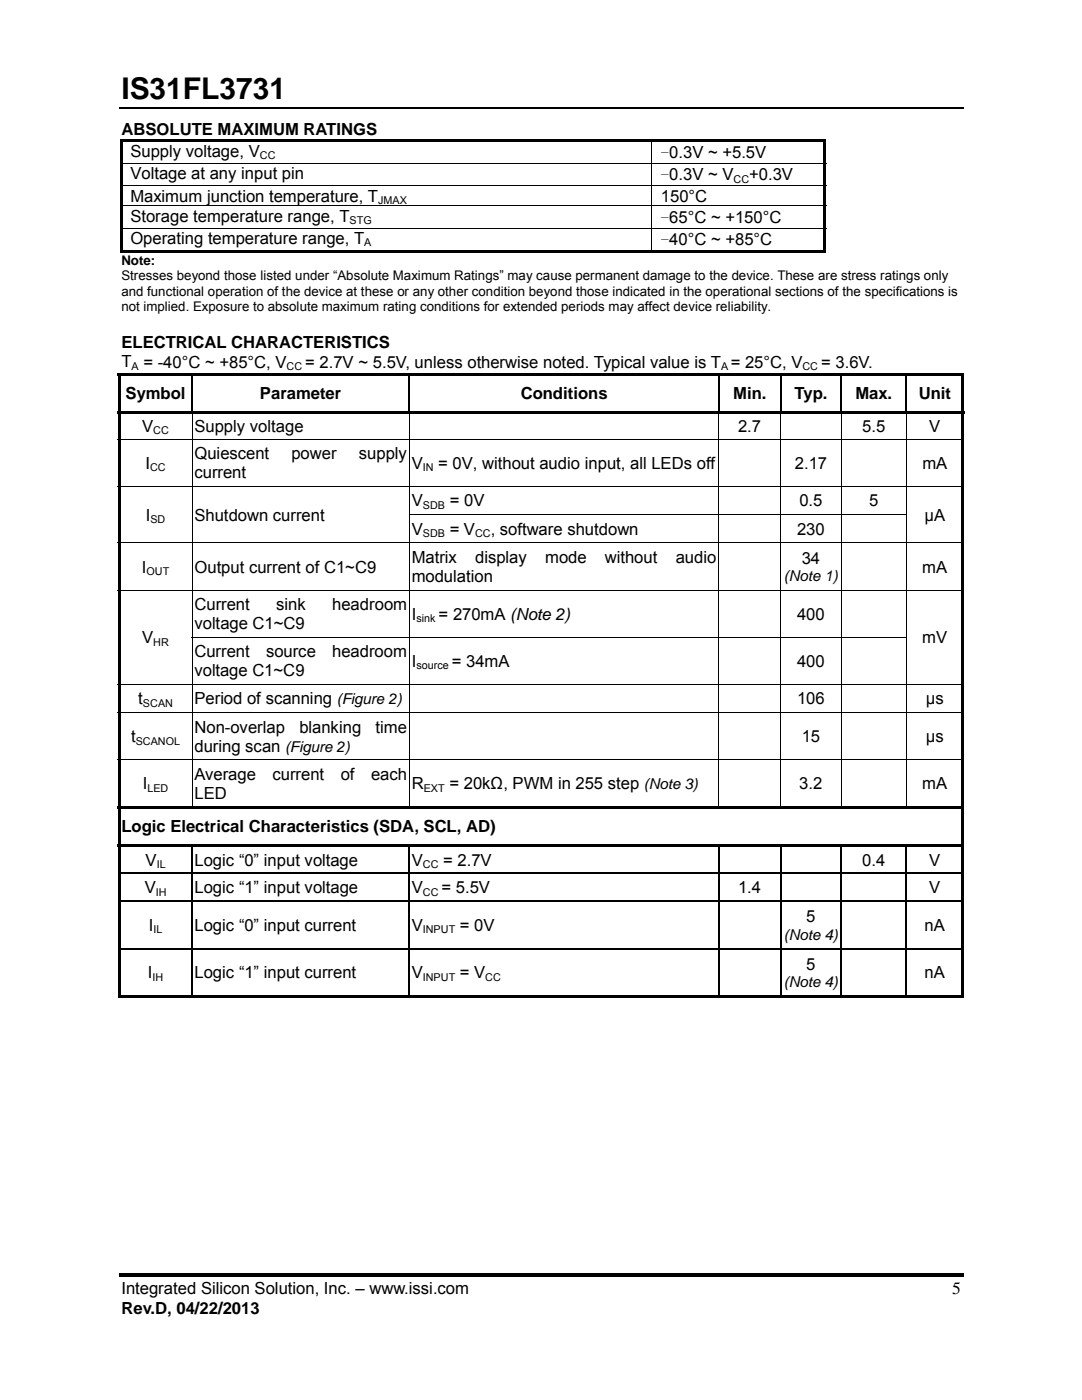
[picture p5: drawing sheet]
<svg xmlns="http://www.w3.org/2000/svg" width="216mm" height="279mm" viewBox="0 0 216 279" stroke-linecap="round" stroke-linejoin="round" font-family="sans-serif">
<defs><g id="words">
<text font-size="6" x="24.2" y="19.7">IS31FL3731</text>
<text font-size="3.5" x="190" y="258.3">5</text>
<g font-size="3.3">
<text x="24.2" y="27">ABSOLUTE MAXIMUM RATINGS</text>
<text x="26" y="35.8">Voltage at any input pin</text>
<text x="26" y="31.3">Supply voltage, V</text>
<text x="131.9" y="31.5">-0.3V ~ +5.5V</text>
<text x="26" y="40.2">Maximum junction temperature, T</text>
<text x="131.9" y="40.2">150°C</text>
<text x="131.9" y="36">-0.3V ~ V</text>
<text x="149.5" y="36">+0.3V</text>
<text x="26" y="44.2">Storage temperature range, T</text>
<text x="131.9" y="44.5">-65°C ~ +150°C</text>
<text x="26" y="48.7">Operating temperature range, T</text>
<text x="131.9" y="48.9">-40°C ~ +85°C</text>
<text x="24.2" y="69.5">ELECTRICAL CHARACTERISTICS</text>
<text x="24.2" y="73.3">T</text>
<text x="28.6" y="73.3">= -40°C ~ +85°C, V</text>
<text x="60.9" y="73.3">= 2.7V ~ 5.5V, unless otherwise noted. Typical value is T = 25°C, V</text>
<text x="163.8" y="73.3">= 3.6V.</text>
<text x="25.1" y="79.6">Symbol</text>
<text x="51.9" y="79.6">Parameter</text>
<text x="103.9" y="79.6">Conditions</text>
<text x="146.3" y="79.6">Min.</text>
<text x="158.5" y="79.6">Typ.</text>
<text x="170.7" y="79.6">Max.</text>
<text x="183.3" y="79.6">Unit</text>
<text x="28.4" y="86.2">V</text>
<text x="38.8" y="86.2">Supply voltage</text>
<text x="147.3" y="86.2">2.7</text>
<text x="172" y="86.2">5.5</text>
<text x="185.4" y="86.2">V</text>
<text x="29" y="93.5">I</text>
<text x="38.8" y="91.7">Quiescent</text>
<text x="38.8" y="95.4">current</text>
<text x="58.1" y="91.7">power</text>
<text x="71.6" y="91.7">supply</text>
<text x="82.1" y="93.5">V</text>
<text x="87.4" y="93.5">= 0V, without audio input, all LEDs off</text>
<text x="158.6" y="93.5">2.17</text>
<text x="184.1" y="93.5">mA</text>
<text x="82.1" y="101.1">V</text>
<text x="89.7" y="101.1">= 0V</text>
<text x="159.5" y="101.1">0.5</text>
<text x="173.4" y="101.1">5</text>
<text x="29.1" y="103.9">I</text>
<text x="38.8" y="103.9">Shutdown current</text>
<text x="82.1" y="106.7">V</text>
<text x="89.7" y="106.7">= V</text>
<text x="97.9" y="106.7">, software shutdown</text>
<text x="159" y="106.7">230</text>
<text x="184.4" y="103.9">μA</text>
<text x="82.1" y="112.3">Matrix</text>
<text x="94.8" y="112.3">display</text>
<text x="108.8" y="112.3">mode</text>
<text x="120.7" y="112.3">without</text>
<text x="134.8" y="112.3">audio</text>
<text x="160" y="112.5">34</text>
<text x="28.3" y="114.3">I</text>
<text x="38.8" y="114.3">Output current of C1~C9</text>
<text x="82.1" y="116.1">modulation</text>
<text x="184" y="114.3">mA</text>
<text x="38.8" y="121.7">Current</text>
<text x="38.8" y="125.6">voltage C1~C9</text>
<text x="55.1" y="121.7">sink</text>
<text x="66.3" y="121.7">headroom</text>
<text x="82.1" y="123.7">I</text>
<text x="87.5" y="123.7">= 270mA (Note 2)</text>
<text x="159" y="123.7">400</text>
<text x="28.4" y="128.4">V</text>
<text x="38.8" y="131.1">Current</text>
<text x="53.1" y="131.1">source</text>
<text x="66.3" y="131.1">headroom</text>
<text x="184" y="128.4">mV</text>
<text x="38.8" y="135">voltage C1~C9</text>
<text x="82.1" y="133.1">I</text>
<text x="90.1" y="133.1">= 34mA</text>
<text x="159" y="133.1">400</text>
<text x="27.6" y="140.6">t</text>
<text x="38.8" y="140.6">Period of scanning (Figure 2)</text>
<text x="159" y="140.6">106</text>
<text x="184.7" y="140.6">µs</text>
<text x="26.2" y="148.1">t</text>
<text x="38.8" y="146.2">Non-overlap</text>
<text x="59.8" y="146.2">blanking</text>
<text x="75" y="146.2">time</text>
<text x="160" y="148.1">15</text>
<text x="184.7" y="148.1">µs</text>
<text x="38.8" y="150">during scan (Figure 2)</text>
<text x="38.8" y="155.6">Average</text>
<text x="54.4" y="155.6">current</text>
<text x="68" y="155.6">of</text>
<text x="74" y="155.6">each</text>
<text x="28.5" y="157.5">I</text>
<text x="38.8" y="159.4">LED</text>
<text x="82.1" y="157.5">R</text>
<text x="89.7" y="157.5">= 20kΩ, PWM in 255 step (Note 3)</text>
<text x="159.5" y="157.5">3.2</text>
<text x="184" y="157.5">mA</text>
<text x="24.2" y="166.1">Logic Electrical Characteristics (SDA, SCL, AD)</text>
<text x="29" y="172.7">V</text>
<text x="38.8" y="172.7">Logic “0” input voltage</text>
<text x="82.1" y="172.7">V</text>
<text x="88.4" y="172.7">= 2.7V</text>
<text x="172" y="172.7">0.4</text>
<text x="185.4" y="172.7">V</text>
<text x="28.9" y="178.3">V</text>
<text x="38.8" y="178.3">Logic “1” input voltage</text>
<text x="82.1" y="178.3">V</text>
<text x="88.1" y="178.3">= 5.5V</text>
<text x="147.3" y="178.3">1.4</text>
<text x="185.4" y="178.3">V</text>
<text x="29.7" y="185.8">I</text>
<text x="38.8" y="185.8">Logic “0” input current</text>
<text x="82.2" y="185.8">V</text>
<text x="91.8" y="185.8">= 0V</text>
<text x="160.9" y="184.1">5</text>
<text x="184.5" y="185.8">nA</text>
<text x="29.5" y="195.2">I</text>
<text x="38.8" y="195.2">Logic “1” input current</text>
<text x="82.2" y="195.2">V</text>
<text x="91.8" y="195.2">= V</text>
<text x="160.9" y="193.5">5</text>
<text x="184.5" y="195.2">nA</text>
<text x="24.2" y="258.3">Integrated Silicon Solution, Inc. – www.issi.com</text>
<text x="24.2" y="262.2">Rev.D, 04/22/2013</text>
</g>
<g font-size="3">
<text x="156.4" y="116">(Note 1)</text>
<text x="156.4" y="187.6">(Note 4)</text>
<text x="156.4" y="197">(Note 4)</text>
</g>
<g font-size="2.6">
<text x="24.2" y="52.9">Note:</text>
<text x="24.2" y="55.9">Stresses beyond those listed under “Absolute Maximum Ratings” may cause permanent damage to the device. These are stress ratings only</text>
<text x="24.2" y="59">and functional operation of the device at these or any other condition beyond those indicated in the operational sections of the specifications is</text>
<text x="24.2" y="62">not implied. Exposure to absolute maximum rating conditions for extended periods may affect device reliability.</text>
</g>
<g font-size="2.2">
<text x="51.9" y="31.8">CC</text>
<text x="75.5" y="40.7">JMAX</text>
<text x="146.3" y="36.5">CC</text>
<text x="69.8" y="44.7">STG</text>
<text x="72.7" y="49.2">A</text>
<text x="26.2" y="73.9">A</text>
<text x="57.2" y="73.9">CC</text>
<text x="143.9" y="73.9">A</text>
<text x="160.1" y="73.9">CC</text>
<text x="30.6" y="86.7">CC</text>
<text x="30" y="94">CC</text>
<text x="84.4" y="94">IN</text>
<text x="84.4" y="101.6">SDB</text>
<text x="30" y="104.4">SD</text>
<text x="84.4" y="107.2">SDB</text>
<text x="94.8" y="107.2">CC</text>
<text x="29.2" y="114.7">OUT</text>
<text x="83.1" y="124.1">sink</text>
<text x="30.6" y="128.8">HR</text>
<text x="83.1" y="133.6">source</text>
<text x="28.5" y="141.1">SCAN</text>
<text x="27.1" y="148.6">SCANOL</text>
<text x="29.4" y="158">LED</text>
<text x="84.5" y="158">EXT</text>
<text x="31.3" y="173.2">IL</text>
<text x="84.4" y="173.2">CC</text>
<text x="31.1" y="178.8">IH</text>
<text x="84.4" y="178.8">CC</text>
<text x="30.6" y="186.3">IL</text>
<text x="84.4" y="186.3">INPUT</text>
<text x="30.4" y="195.7">IH</text>
<text x="84.4" y="195.7">INPUT</text>
<text x="96.8" y="195.7">CC</text>
</g>
</g></defs>
<path d="M23.7 21.5h168.5" fill="none" stroke="#000" stroke-width=".32"/>
<g fill="#000">
<path d="M24 27.7h.5v.5h-.5zM24 27.7h106.5v.5h-106.5zM24 28.2h.5v4.3h-.5zM24 32.7h.5v4.3h-.5zM130.5 27.7h33.9v.5h-33.9zM164.4 27.7h.4v.5h-.4zM164.4 28.2h.4v4.3h-.4zM164.4 32.7h.4v4.3h-.4zM24 37.1h.5v3.9h-.5zM24 41.1h.5v4.3h-.5zM24 45.6h.5v4.8h-.5zM24 49.9h106v.5h-106z"/>
<path d="M130 49.9h.5v.5h-.5zM130.5 49.9h33.9v.5h-33.9zM164.4 37.1h.4v3.9h-.4zM164.4 41.1h.4v4.3h-.4zM164.4 45.6h.4v4.8h-.4zM164.4 49.9h.4v.5h-.4zM23.5 74.5h.5v.5h-.5zM23.5 74.5h168.9v.5h-168.9zM191.9 74.5h.5v.5h-.5zM23.5 75h.5v7h-.5zM23.5 82h15.2v.5h-15.2zM23.5 82.5h.5v5.1h-.5z"/>
<path d="M23.5 87.7h.5v9.3h-.5zM38.5 82h43.6v.5h-43.6zM81.8 82h62v.5h-62zM143.6 82h12.6v.5h-12.6zM155.9 82h12.3v.5h-12.3zM168 82h13.3v.5h-13.3zM181 82h11.4v.5h-11.4zM191.9 75h.5v7h-.5zM191.9 82.5h.5v5.1h-.5zM191.9 87.7h.5v9.3h-.5zM23.5 97.1h.5v5.5h-.5zM23.5 102.6h.5v.2h-.5z"/>
<path d="M23.5 102.8h.5v5.5h-.5zM23.5 108.4h.5v9.3h-.5zM38.3 102.6h.1v.2h-.1zM191.9 97.1h.5v5.5h-.5zM191.9 102.6h.5v.2h-.5zM191.9 102.8h.5v5.5h-.5zM191.9 108.4h.5v9.3h-.5zM23.5 117.8h.5v9.3h-.5zM23.5 127.1h.5v.2h-.5zM23.5 127.3h.5v9.2h-.5zM191.9 117.8h.5v9.3h-.5zM191.9 127.1h.5v.2h-.5z"/>
<path d="M191.9 127.3h.5v9.2h-.5zM23.5 136.7h.5v5.5h-.5zM23.5 142.3h.5v9.3h-.5zM191.9 136.7h.5v5.5h-.5zM191.9 142.3h.5v9.3h-.5zM23.5 151.7h.5v9.3h-.5zM23.5 161h168.9v.5h-168.9zM23.5 161.5h.5v7h-.5zM23.5 168.5h168.9v.5h-168.9zM23.5 169h.5v5.1h-.5zM23.5 174.1h.5v.3h-.5zM23.5 174.4h.5v5.4h-.5z"/>
<path d="M38.2 174.1h.3v.3h-.3zM81.6 174.1h.2v.3h-.2zM143.3 174.1h.3v.3h-.3zM155.7 174.1h.2v.3h-.2zM167.7 174.1h.3v.3h-.3zM180.8 174.1h.2v.3h-.2zM191.9 151.7h.5v9.3h-.5zM191.9 161.5h.5v7h-.5zM191.9 169h.5v5.1h-.5zM191.9 174.1h.5v.3h-.5zM191.9 174.4h.5v5.4h-.5zM23.5 179.8h.5v.2h-.5z"/>
<path d="M23.5 180h.5v9.2h-.5zM23.5 189.2h.5v.2h-.5zM23.5 189.4h.5v9.7h-.5zM23.5 198.6h14.7v.5h-14.7zM38.2 179.8h.3v.2h-.3zM38.2 189.2h.3v.2h-.3zM38.2 198.6h43.4v.5h-43.4zM81.6 179.8h.2v.2h-.2zM81.6 189.2h.2v.2h-.2zM81.6 198.6h61.7v.5h-61.7zM143.3 179.8h.3v.2h-.3zM143.3 189.2h.3v.2h-.3z"/>
<path d="M143.3 198.6h12.4v.5h-12.4zM155.7 179.8h.2v.2h-.2zM155.7 189.2h.2v.2h-.2zM155.7 198.6h12v.5h-12zM167.7 179.8h.3v.2h-.3zM167.7 189.2h.3v.2h-.3zM167.7 198.6h13.1v.5h-13.1zM180.8 179.8h.2v.2h-.2zM180.8 189.2h.2v.2h-.2zM180.8 198.6h11.1v.5h-11.1zM191.9 179.8h.5v.2h-.5zM191.9 180h.5v9.2h-.5z"/>
<path d="M191.9 189.2h.5v.2h-.5zM191.9 189.4h.5v9.7h-.5zM191.9 198.6h.5v.5h-.5zM23.7 254.1h168.5v.7h-168.5z"/>
</g>
<g fill="none" stroke="#000" stroke-width=".2">
<path d="M24 32.6h140.8M24 37.1h140.8M130.1 28.2v4.3M130.1 32.7v4.3M130.1 37.1v3.9M24 41h140.8M24 45.5h140.8M130.1 41.1v4.3M130.1 45.6v4.3M23.5 87.7h168.9M23.5 97.1h168.9M38.3 82.5v5.1"/>
<path d="M38.3 87.7v9.3M38.3 97.1v5.5M81.7 82.5v5.1M81.7 87.7v9.3M81.7 97.1v5.5M143.4 82.5v5.1M143.4 87.7v9.3M143.4 97.1v5.5M155.8 82.5v5.1M155.8 87.7v9.3M155.8 97.1v5.5M167.9 82.5v5.1"/>
<path d="M167.9 87.7v9.3M167.9 97.1v5.5M180.9 82.5v5.1M180.9 87.7v9.3M180.9 97.1v5.5M23.5 108.4h168.9M23.5 117.8h168.9M38.3 102.8v5.5M38.3 108.4v9.3M38.3 117.8v9.3M81.6 102.7h99.4M81.7 102.8v5.5"/>
<path d="M81.7 108.4v9.3M81.7 117.8v9.3M143.4 102.8v5.5M143.4 108.4v9.3M143.4 117.8v9.3M155.8 102.8v5.5M155.8 108.4v9.3M155.8 117.8v9.3M167.9 102.8v5.5M167.9 108.4v9.3M167.9 117.8v9.3M180.9 102.8v5.5"/>
<path d="M180.9 108.4v9.3M180.9 117.8v9.3M23.5 136.6h168.9M38.3 127.2h142.7M38.3 127.3v9.2M38.3 136.7v5.5M81.7 127.3v9.2M81.7 136.7v5.5M143.4 127.3v9.2M143.4 136.7v5.5M155.8 127.3v9.2M155.8 136.7v5.5"/>
<path d="M167.9 127.3v9.2M167.9 136.7v5.5M180.9 127.3v9.2M180.9 136.7v5.5M23.5 142.2h168.9M23.5 151.6h168.9M38.3 142.3v9.3M38.3 151.7v9.3M81.7 142.3v9.3M81.7 151.7v9.3M143.4 142.3v9.3M143.4 151.7v9.3"/>
<path d="M155.8 142.3v9.3M155.8 151.7v9.3M167.9 142.3v9.3M167.9 151.7v9.3M180.9 142.3v9.3M180.9 151.7v9.3"/>
</g>
<g fill="none" stroke="#000" stroke-width=".23">
<path d="M38.3 75v7M81.7 75v7M155.8 75v7M167.9 75v7M180.9 75v7M24 174.3h14.2M24 179.9h14.2M38.3 169v5.1M38.3 174.4v5.4M38.5 174.3h43.1M38.5 179.9h43.1M81.7 169v5.1"/>
<path d="M81.7 174.4v5.4M81.8 174.3h61.5M81.8 179.9h61.5M143.6 174.3h12.1M143.6 179.9h12.1M155.8 169v5.1M155.8 174.4v5.4M155.9 174.3h11.8M155.9 179.9h11.8M167.9 169v5.1M167.9 174.4v5.4M168 174.3h12.8"/>
<path d="M168 179.9h12.8M180.9 169v5.1M180.9 174.4v5.4M181 174.3h10.9M181 179.9h10.9M24 189.3h14.2M38.3 180v9.2M38.3 189.4v9.2M38.5 189.3h43.1M81.7 180v9.2M81.7 189.4v9.2M81.8 189.3h61.5"/>
<path d="M143.6 189.3h12.1M155.8 180v9.2M155.8 189.4v9.2M155.9 189.3h11.8M167.9 180v9.2M167.9 189.4v9.2M168 189.3h12.8M180.9 180v9.2M180.9 189.4v9.2M181 189.3h10.9"/>
</g>
<path d="M143.4 75v7M143.4 169v5.1M143.4 174.4v5.4M143.4 180v9.2M143.4 189.4v9.2" fill="none" stroke="#000" stroke-width=".25"/>
<use href="#words"/>
</svg>
